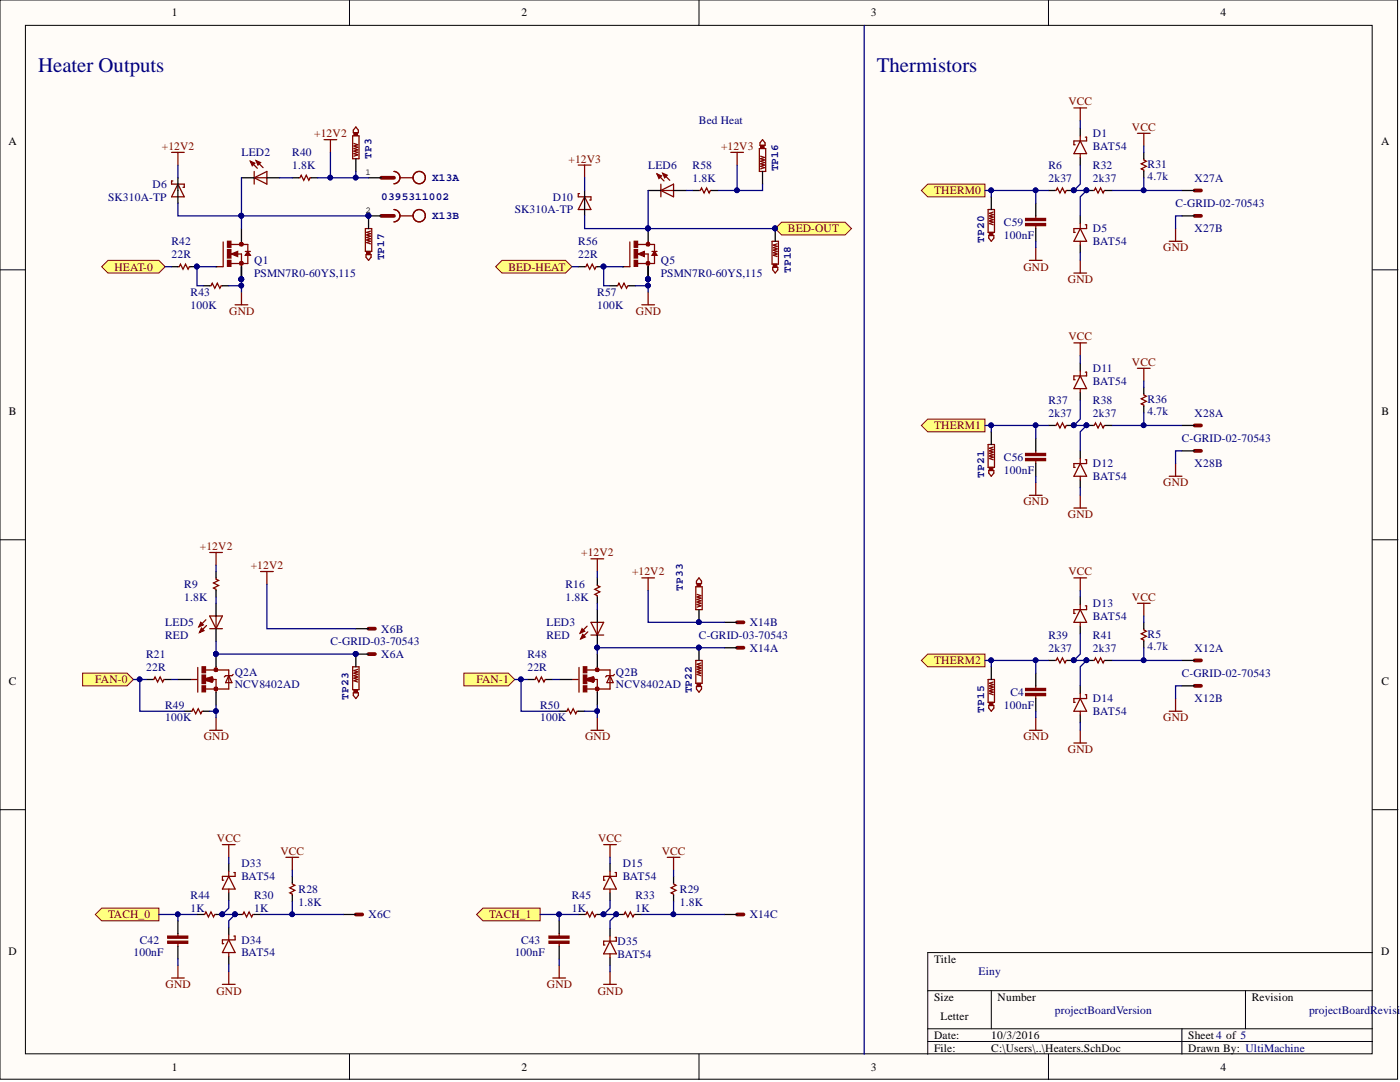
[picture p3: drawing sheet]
<svg xmlns="http://www.w3.org/2000/svg" width="279mm" height="216mm" viewBox="0 0 279 216" stroke-linecap="round" stroke-linejoin="round" font-family="sans-serif">
<defs><g id="words">
<g font-size="4.1" fill="#000080">
<text x="7.6" y="14.3">Heater Outputs</text>
<text x="175" y="14.3">Thermistors</text>
</g>
<g font-size="2.3">
<text x="34.3" y="3.3">1</text>
<text x="104.1" y="3.3">2</text>
<text x="173.8" y="3.3">3</text>
<text x="243.6" y="3.3">4</text>
<text x="1.7" y="29">A</text>
<text x="275.6" y="29">A</text>
<text x="1.8" y="82.8">B</text>
<text x="275.7" y="82.8">B</text>
<text x="1.8" y="136.7">C</text>
<text x="275.7" y="136.7">C</text>
<text x="1.7" y="190.5">D</text>
<text x="275.6" y="190.5">D</text>
<text x="186.4" y="192.1">Title</text>
<text x="186.4" y="199.7">Size</text>
<text x="187.7" y="203.5">Letter</text>
<text x="199.1" y="199.7">Number</text>
<text x="249.8" y="199.7">Revision</text>
<text x="186.4" y="207.3">Date:</text>
<text x="186.4" y="209.8">File:</text>
<text x="197.8" y="207.3">10/3/2016</text>
<text x="197.8" y="209.8">C:\Users\..\Heaters.SchDoc</text>
<text x="237.1" y="207.3">Sheet 4 of 5</text>
<text x="237.1" y="209.8">Drawn By: UltiMachine</text>
<text x="34.3" y="213.6">1</text>
<text x="104.1" y="213.6">2</text>
<text x="173.8" y="213.6">3</text>
<text x="243.6" y="213.6">4</text>
</g>
<g font-size="2.3" fill="#800000">
<text x="213.2" y="21">VCC</text>
<text x="32.3" y="29.9">+12V2</text>
<text x="62.7" y="27.4">+12V2</text>
<text x="143.9" y="29.9">+12V3</text>
<text x="225.9" y="26.1">VCC</text>
<text x="113.5" y="32.4">+12V3</text>
<text x="186.4" y="38.8">THERM0</text>
<text x="157.3" y="46.4">BED-OUT</text>
<text x="22.8" y="54">HEAT-0</text>
<text x="101.5" y="54">BED-HEAT</text>
<text x="204.3" y="54">GND</text>
<text x="232.2" y="50.2">GND</text>
<text x="213.1" y="56.5">GND</text>
<text x="45.7" y="62.8">GND</text>
<text x="126.9" y="62.8">GND</text>
<text x="213.2" y="67.9">VCC</text>
<text x="225.9" y="73">VCC</text>
<text x="186.4" y="85.7">THERM1</text>
<text x="204.3" y="100.9">GND</text>
<text x="232.2" y="97.1">GND</text>
<text x="213.1" y="103.4">GND</text>
<text x="39.9" y="109.7">+12V2</text>
<text x="50" y="113.5">+12V2</text>
<text x="116" y="111">+12V2</text>
<text x="126.1" y="114.8">+12V2</text>
<text x="213.2" y="114.8">VCC</text>
<text x="225.9" y="119.9">VCC</text>
<text x="19" y="136.3">FAN-0</text>
<text x="95.1" y="136.3">FAN-1</text>
<text x="186.4" y="132.5">THERM2</text>
<text x="232.2" y="143.9">GND</text>
<text x="40.7" y="147.8">GND</text>
<text x="116.8" y="147.8">GND</text>
<text x="204.3" y="147.8">GND</text>
<text x="213.1" y="150.3">GND</text>
<text x="43.3" y="168">VCC</text>
<text x="56" y="170.6">VCC</text>
<text x="119.4" y="168">VCC</text>
<text x="132.1" y="170.6">VCC</text>
<text x="21.6" y="183.2">TACH_0</text>
<text x="97.6" y="183.2">TACH_1</text>
<text x="33.1" y="197.2">GND</text>
<text x="109.1" y="197.2">GND</text>
<text x="43.2" y="198.4">GND</text>
<text x="119.3" y="198.4">GND</text>
</g>
<g font-size="2.3" fill="#000080">
<text x="139.5" y="24.8">Bed Heat</text>
<text x="218.1" y="27.4">D1</text>
<text x="218.1" y="29.9">BAT54</text>
<text x="48.2" y="31.2">LED2</text>
<text x="58.3" y="31.2">R40</text>
<text x="58.3" y="33.7">1.8K</text>
<text x="129.4" y="33.7">LED6</text>
<text x="138.2" y="33.7">R58</text>
<text x="209.2" y="33.7">R6</text>
<text x="218.1" y="33.7">R32</text>
<text x="229" y="36">4.7k</text>
<text x="229" y="33.4">R31</text>
<text x="21.6" y="40">SK310A-TP</text>
<text x="30.4" y="37.5">D6</text>
<text x="110.3" y="40">D10</text>
<text x="138.2" y="36.2">1.8K</text>
<text x="209.2" y="36.2">2k37</text>
<text x="218.1" y="36.2">2k37</text>
<text x="234.6" y="41.3">C-GRID-02-70543</text>
<text x="238.4" y="36.2">X27A</text>
<text x="102.7" y="42.6">SK310A-TP</text>
<text x="200.4" y="45.1">C59</text>
<text x="200.4" y="47.6">100nF</text>
<text x="218.1" y="46.4">D5</text>
<text x="238.4" y="46.4">X27B</text>
<text x="34.2" y="48.9">R42</text>
<text x="34.2" y="51.4">22R</text>
<text x="50.7" y="52.7">Q1</text>
<text x="115.4" y="48.9">R56</text>
<text x="115.4" y="51.4">22R</text>
<text x="131.9" y="52.7">Q5</text>
<text x="218.1" y="48.9">BAT54</text>
<text x="38" y="59">R43</text>
<text x="50.7" y="55.2">PSMN7R0-60YS,115</text>
<text x="119.2" y="59">R57</text>
<text x="131.9" y="55.2">PSMN7R0-60YS,115</text>
<text x="38" y="61.6">100K</text>
<text x="119.2" y="61.6">100K</text>
<text x="218.1" y="74.3">D11</text>
<text x="218.1" y="76.8">BAT54</text>
<text x="209.2" y="83.1">2k37</text>
<text x="209.2" y="80.6">R37</text>
<text x="218.1" y="83.1">2k37</text>
<text x="218.1" y="80.6">R38</text>
<text x="229" y="82.9">4.7k</text>
<text x="229" y="80.3">R36</text>
<text x="238.4" y="83.1">X28A</text>
<text x="235.9" y="88.2">C-GRID-02-70543</text>
<text x="200.4" y="92">C56</text>
<text x="200.4" y="94.5">100nF</text>
<text x="218.1" y="93.3">D12</text>
<text x="218.1" y="95.8">BAT54</text>
<text x="238.4" y="93.3">X28B</text>
<text x="36.8" y="117.3">R9</text>
<text x="36.8" y="119.9">1.8K</text>
<text x="112.9" y="117.3">R16</text>
<text x="112.9" y="119.9">1.8K</text>
<text x="33" y="124.9">LED5</text>
<text x="109.1" y="124.9">LED3</text>
<text x="149.6" y="124.9">X14B</text>
<text x="218.1" y="121.1">D13</text>
<text x="218.1" y="123.7">BAT54</text>
<text x="29.2" y="131.3">R21</text>
<text x="33" y="127.5">RED</text>
<text x="65.9" y="128.7">C-GRID-03-70543</text>
<text x="76.1" y="126.2">X6B</text>
<text x="76.1" y="131.3">X6A</text>
<text x="105.3" y="131.3">R48</text>
<text x="109.1" y="127.5">RED</text>
<text x="139.5" y="127.5">C-GRID-03-70543</text>
<text x="149.6" y="130">X14A</text>
<text x="209.2" y="130">2k37</text>
<text x="209.2" y="127.5">R39</text>
<text x="218.1" y="130">2k37</text>
<text x="218.1" y="127.5">R41</text>
<text x="229" y="129.8">4.7k</text>
<text x="229" y="127.2">R5</text>
<text x="238.4" y="130">X12A</text>
<text x="29.2" y="133.8">22R</text>
<text x="46.8" y="134.8">Q2A</text>
<text x="46.8" y="137.4">NCV8402AD</text>
<text x="105.3" y="133.8">22R</text>
<text x="122.9" y="134.8">Q2B</text>
<text x="122.9" y="137.4">NCV8402AD</text>
<text x="235.9" y="135.1">C-GRID-02-70543</text>
<text x="33" y="143.9">100K</text>
<text x="33" y="141.4">R49</text>
<text x="107.8" y="143.9">100K</text>
<text x="107.8" y="141.4">R50</text>
<text x="200.4" y="141.4">100nF</text>
<text x="201.6" y="138.9">C4</text>
<text x="218.1" y="140.1">D14</text>
<text x="218.1" y="142.7">BAT54</text>
<text x="238.4" y="140.1">X12B</text>
<text x="48.2" y="173.1">D33</text>
<text x="124.3" y="173.1">D15</text>
<text x="38" y="179.4">R44</text>
<text x="48.2" y="175.6">BAT54</text>
<text x="50.7" y="179.4">R30</text>
<text x="59.6" y="178.2">R28</text>
<text x="114.1" y="179.4">R45</text>
<text x="124.3" y="175.6">BAT54</text>
<text x="126.8" y="179.4">R33</text>
<text x="135.7" y="178.2">R29</text>
<text x="38" y="182">1K</text>
<text x="50.7" y="182">1K</text>
<text x="59.6" y="180.7">1.8K</text>
<text x="73.6" y="183.2">X6C</text>
<text x="114.1" y="182">1K</text>
<text x="126.8" y="182">1K</text>
<text x="135.7" y="180.7">1.8K</text>
<text x="149.6" y="183.2">X14C</text>
<text x="26.6" y="190.8">100nF</text>
<text x="27.9" y="188.3">C42</text>
<text x="48.2" y="188.3">D34</text>
<text x="48.2" y="190.8">BAT54</text>
<text x="102.7" y="190.8">100nF</text>
<text x="104" y="188.3">C43</text>
<text x="123.3" y="188.6">D35</text>
<text x="123.3" y="191.1">BAT54</text>
<text x="195.3" y="194.6">Einy</text>
<text x="210.5" y="202.2">projectBoardVersion</text>
<text x="261.2" y="202.2">projectBoardRevisi</text>
<text x="279.5" y="202.2">o</text>
</g>
<g font-size="2.2" fill="#000080">
<text x="74.1" y="31.7" transform="rotate(-90 74.1 31.7)">TP3</text>
<text x="155.3" y="34.2" transform="rotate(-90 155.3 34.2)">TP16</text>
<text x="76.1" y="39.9">0395311002</text>
<text x="86.2" y="36.1">X13A</text>
<text x="86.2" y="43.7">X13B</text>
<text x="76.7" y="51.9" transform="rotate(-90 76.7 51.9)">TP17</text>
<text x="196.4" y="48.4" transform="rotate(-90 196.4 48.4)">TP20</text>
<text x="157.8" y="54.5" transform="rotate(-90 157.8 54.5)">TP18</text>
<text x="196.4" y="95.3" transform="rotate(-90 196.4 95.3)">TP21</text>
<text x="136.3" y="117.8" transform="rotate(-90 136.3 117.8)">TP33</text>
<text x="69.6" y="139.6" transform="rotate(-90 69.6 139.6)">TP23</text>
<text x="138.1" y="138.4" transform="rotate(-90 138.1 138.4)">TP22</text>
<text x="196.4" y="142.2" transform="rotate(-90 196.4 142.2)">TP15</text>
</g>
<g font-size="1.8">
<text x="73" y="35">1</text>
<text x="73" y="42.6">2</text>
</g>
</g></defs>
<g fill="#fffcf8" stroke="#000" stroke-width=".2">
<path d="M0 0h278.9v215.3h-278.9z"/>
<path d="M5.1 5.1h268.7v205.2h-268.7z"/>
</g>
<g fill="none" stroke="#000" stroke-width=".2">
<path d="M69.7 0v5.1M139.5 0v5.1M209.2 0v5.1M0 53.8h5.1M273.9 53.8h5.1M0 107.7h5.1M273.9 107.7h5.1M0 161.6h5.1M273.9 161.6h5.1M185.2 197.7h88.7M197.8 197.7v7.6M248.6 197.7v7.6"/>
<path d="M273.9 190.1h-88.7v20.3M69.7 210.4v5M139.5 210.4v5M185.2 205.3h88.7M185.2 207.8h88.7M209.2 210.4v5M235.9 205.3v5.1"/>
</g>
<path d="M44.5 48.3v4.9h-1.4M46.2 48.8h3.3v1.4M47.3 50.7h.9v2.5M48.2 48.1v.7M49 50.2h1M49.5 50.8v1.8h-3.3" fill="none" stroke="#800000" stroke-width=".25"/>
<g fill="#800000" stroke="#800000" stroke-width=".25">
<path d="M45.4 51.9h.7v1.2h-.7z"/>
<path d="M45.4 48.1h.7v1.2h-.7z"/>
<path d="M45.4 49.8h.7v1.7h-.7z"/>
</g>
<path d="M46.2 50.7l1.2-.5v1z" fill="#800000"/>
<path d="M46.2 50.7l1.2-.5v1z" fill="none" stroke="#800000" stroke-width=".25"/>
<path d="M49.5 50.2l.5 .7h-1z" fill="#800000"/>
<path d="M49.5 50.2l.5 .7h-1zM125.7 48.3v4.9h-1.4M127.3 48.8h3.3v1.4M128.5 50.7h.9v2.5M129.4 48.1v.7M130.1 50.2h1M130.6 50.8v1.8h-3.3" fill="none" stroke="#800000" stroke-width=".25"/>
<g fill="none" stroke="#800000" stroke-width=".76">
<circle cx="48.2" cy="48.7" r=".09"/>
<circle cx="48.2" cy="52.5" r=".09"/>
</g>
<path d="M43.1 53.2h.1M48.2 45.6v2.5M48.2 53.2v2.6" fill="none" stroke="#000" stroke-width=".25"/>
<circle cx="48.2" cy="55.7" r=".47" fill="#000080" stroke="#000080" stroke-width=".2"/>
<g fill="#800000" stroke="#800000" stroke-width=".25">
<path d="M126.6 51.9h.6v1.2h-.6z"/>
<path d="M126.6 48.1h.6v1.2h-.6z"/>
<path d="M126.6 49.8h.6v1.7h-.6z"/>
</g>
<path d="M127.3 50.7l1.3-.5v1z" fill="#800000"/>
<path d="M127.3 50.7l1.3-.5v1z" fill="none" stroke="#800000" stroke-width=".25"/>
<path d="M130.6 50.2l.5 .7h-1z" fill="#800000"/>
<path d="M50 32.2l1.4 1.4M50.7 35.5l2.6-1.3v2.5zM50.7 34.2v2.5M50.7 35.5h2.6M51.1 32.1l1.4 1.3M130.6 50.2l.5 .7h-1z" fill="none" stroke="#800000" stroke-width=".25"/>
<g fill="none" stroke="#800000" stroke-width=".76">
<circle cx="129.3" cy="48.7" r=".09"/>
<circle cx="129.3" cy="52.5" r=".09"/>
</g>
<path d="M124.3 53.2h.1M129.4 45.6v2.5M129.4 53.2v2.6" fill="none" stroke="#000" stroke-width=".25"/>
<g fill="#000080" stroke="#000080" stroke-width=".2">
<circle cx="129.3" cy="45.6" r=".47"/>
<circle cx="129.3" cy="55.7" r=".47"/>
</g>
<path d="M51.1 32.1l.9 .3-.5 .5z" fill="#800000"/>
<path d="M51.1 32.1l.9 .3-.5 .5z" fill="none" stroke="#800000" stroke-width=".25"/>
<path d="M50 32.2l.9 .4-.6 .5z" fill="#800000"/>
<path d="M50 32.2l.9 .4-.6 .5zM131.1 34.7l1.4 1.4M131.9 38l2.5-1.3v2.6zM131.9 36.7v2.6M131.9 38h2.5M132.3 34.6l1.4 1.4" fill="none" stroke="#800000" stroke-width=".25"/>
<path d="M48.2 35.5h2.5M53.3 35.5h2.5" fill="none" stroke="#000" stroke-width=".25"/>
<path d="M132.3 34.6l.9 .4-.6 .5z" fill="#800000"/>
<path d="M132.3 34.6l.9 .4-.6 .5z" fill="none" stroke="#800000" stroke-width=".25"/>
<path d="M131.1 34.7l.9 .4-.5 .5z" fill="#800000"/>
<g fill="none" stroke="#800000" stroke-width=".25">
<path d="M34.2 30.4h2.6M34.5 36.1h-.3v.6h2.6v.7h-.3M35.5 36.7l1.3 2.6h-2.6zM35.5 30.4v2.5M64.7 27.9h2.5M65.9 27.9v2.5M115.4 32.9h2.5M115.7 38.6h-.3v.7h2.5v.6h-.2M116.7 39.3l1.2 2.5h-2.5zM116.7 32.9v2.6M131.1 34.7l.9 .4-.5 .5zM145.8 30.4h2.6"/>
<path d="M147.1 30.4v2.5M227 26.6h2.5M228.3 26.6v2.5M48.2 58.3v2.5M129.4 58.3v2.5M197.2 41.8h1.3v4.6h-1.3zM197.3 47h1v.5l-.5 .6-.5-.6zM198.2 42.3l-.7 .3 .7 .2-.7 .3 .7 .2-.7 .3 .7 .2-.7 .3 .7 .2-.7 .3 .7 .3M205.4 51.9h2.6M206.7 43.1v.5M206.7 45.1v.5M206.7 49.4v2.5"/>
<path d="M233.3 48.1h2.6M234.6 45.6v2.5M46.9 60.8h2.6M128.1 60.8h2.5M227 73.5h2.5M228.3 73.5v2.5M197.2 88.7h1.3v4.6h-1.3zM197.3 93.9h1v.5l-.5 .6-.5-.6zM198.2 89.2l-.7 .3 .7 .2-.7 .3 .7 .2-.7 .3 .7 .2-.7 .3 .7 .2-.7 .3 .7 .2M205.4 98.8h2.6M206.7 90v.5M206.7 92v.5"/>
<path d="M206.7 96.3v2.5M233.3 95h2.6M234.6 92.5v2.5M197.2 135.6h1.3v4.5h-1.3zM198.2 136.1l-.7 .2 .7 .3-.7 .3 .7 .2-.7 .3 .7 .2-.7 .3 .7 .2-.7 .3 .7 .2M206.7 136.9v.5M206.7 138.9v.5M227 120.4h2.5M228.3 120.4v2.5M234.6 139.4v2.5M197.3 140.8h1v.5l-.5 .6-.5-.6zM205.4 145.7h2.6"/>
<path d="M206.7 143.2v2.5M233.3 141.9h2.6"/>
</g>
<g fill="none" stroke="#000" stroke-width=".25">
<path d="M35.5 35.5v5M116.7 38v5.1M129.4 38h2.5M134.4 38h2.6M197.8 39.3v2.5M235.9 38h2.5M206.7 40.5v2.6M206.7 45.6v2.5M235.9 43.1h2.5M197.8 86.2v2.5M206.7 87.4v2.6M206.7 92.5v2.5"/>
<path d="M235.9 84.9h2.5M235.9 90h2.5M197.8 133.1v2.5M206.7 134.3v2.6M206.7 139.4v2.5M235.9 131.8h2.5M235.9 136.9h2.5"/>
</g>
<g fill="#800000" stroke="#800000" stroke-width=".25">
<path d="M204.7 44.6h4v.4h-4z"/>
<path d="M204.7 43.6h4v.4h-4z"/>
<path d="M204.7 91.5h4v.4h-4z"/>
<path d="M204.7 90.5h4v.4h-4z"/>
<path d="M197.5 93.3h.6v.5h-.6z"/>
<path d="M197.5 46.4h.6v.5h-.6z"/>
<path d="M204.7 138.4h4v.4h-4z"/>
<path d="M204.7 137.4h4v.4h-4z"/>
<path d="M197.5 140.1h.6v.6h-.6z"/>
</g>
<path d="M238.4 38h1.3M238.4 43.1h1.3M238.4 84.9h1.3M238.4 90h1.3M238.4 131.8h1.3M238.4 136.9h1.3" fill="none" stroke="#800000" stroke-width=".76"/>
<g fill="#ffff80" stroke="#800000" stroke-width=".2">
<path d="M20.3 53.2l1.3-1.3h10.1l1.3 1.3-1.3 1.3h-10.1z" fill-rule="evenodd"/>
<path d="M98.9 53.2l1.3-1.3h12.7l1.2 1.3-1.2 1.3h-12.7z" fill-rule="evenodd"/>
<path d="M183.9 38l1.3-1.3h11.4v2.6h-11.4z" fill-rule="evenodd"/>
<path d="M183.9 84.9l1.3-1.3h11.4v2.6h-11.4z" fill-rule="evenodd"/>
<path d="M183.9 131.8l1.3-1.3h11.4v2.6h-11.4z" fill-rule="evenodd"/>
</g>
<g fill="none" stroke="#800000" stroke-width=".25">
<path d="M70.4 27.1h1.3v4.6h-1.3zM70.6 28.6l.8 .3-.8 .2 .8 .3-.8 .2 .8 .3-.8 .3 .8 .2-.8 .3 .8 .2-.8 .3M71 25.3l.5 .7v.5h-1v-.5zM78.6 34.2a1.23 1.23 0 0 1 1.2 1.2 1.23 1.23 0 0 1-1.2 1.3 1.23 1.23 0 0 0 1.2-1.3 1.23 1.23 0 0 0-1.2-1.2zM79.9 35.5h2.5M151.5 29.6h1.3v4.6h-1.3zM151.8 31.2l.8 .2-.8 .3 .8 .2-.8 .3 .8 .2-.8 .3 .8 .2-.8 .3 .8 .2-.8 .3M152.2 27.9l.5 .6v.5h-1v-.5zM72.9 45.6h1.3v4.6h-1.3zM73 50.8h1.1v.5l-.5 .6-.6-.6zM73.9 46.1l-.7 .3 .7 .2-.7 .3 .7 .2-.7 .3 .7 .2-.7 .3 .7 .2-.7 .3 .7 .3M78.6 41.8a1.23 1.23 0 0 1 1.2 1.2 1.23 1.23 0 0 1-1.2 1.3 1.23 1.23 0 0 0 1.2-1.3 1.23 1.23 0 0 0-1.2-1.2z"/>
<path d="M79.9 43.1h2.5M154.1 48.1h1.2v4.6h-1.2zM154.2 53.3h1v.5l-.5 .7-.5-.7zM155.1 48.7l-.8 .2 .8 .3-.8 .2 .8 .3-.8 .2 .8 .3-.8 .2 .8 .3-.8 .2 .8 .3"/>
<circle cx="83.7" cy="35.4" r="1.23"/>
<circle cx="83.7" cy="43" r="1.23"/>
</g>
<g fill="#800000" stroke="#800000" stroke-width=".25">
<path d="M73.2 50.2h.7v.5h-.7z"/>
<path d="M70.6 26.5h.7v.5h-.7z"/>
<path d="M154.3 52.7h.7v.6h-.7z"/>
<path d="M151.8 29h.7v.6h-.7z"/>
</g>
<path d="M71 31.7v2.5M73.6 35.5h2.5M152.2 34.2v2.5M76.1 43.1h-2.5v2.5M154.7 45.6v2.5" fill="none" stroke="#000" stroke-width=".25"/>
<g fill="#000080" stroke="#000080" stroke-width=".2">
<circle cx="73.5" cy="43" r=".47"/>
<circle cx="154.7" cy="45.6" r=".47"/>
</g>
<path d="M76.1 35.5h2.5M76.1 43.1h2.5" fill="none" stroke="#800000" stroke-width=".76"/>
<path d="M154.7 45.6l1.3-1.3h12.7l1.2 1.3-1.2 1.3h-12.7z" fill-rule="evenodd" fill="#ffff80" stroke="#800000" stroke-width=".2"/>
<circle cx="154.7" cy="45.6" r=".47" fill="#000080" stroke="#000080" stroke-width=".2"/>
<g fill="#ffff80" stroke="#800000" stroke-width=".2">
<path d="M19 182.5l1.3-1.3h11.4v2.5h-11.4z" fill-rule="evenodd"/>
<path d="M95.1 182.5l1.3-1.3h11.4v2.5h-11.4z" fill-rule="evenodd"/>
</g>
<g fill="none" stroke="#800000" stroke-width=".25">
<path d="M59.6 35.5h.3l.2-.5 .5 1 .5-1 .5 1 .3-.5h.2M139.5 38h.3l.2-.5 .5 1 .5-1 .5 1 .3-.5h.2M210.5 38h.3l.2-.5 .5 1 .5-1 .5 1 .3-.5h.3M214.3 21.5h2.6M215.6 21.5v2.6M215.6 27.1v1M215.6 30.7v.7M215.6 28.1l1.3 2.6h-2.6zM216.6 27.4h.3v.7h-2.6v.8h.3M218.1 38h.3l.2-.5 .5 1 .5-1 .6 1 .2-.5h.3M228.3 31.7v.2l.5 .3-1 .5 1 .5-1 .5 .5 .3v.2M35.5 53.2h.3l.2-.5 .5 1 .5-1 .5 1 .3-.5h.2"/>
<path d="M41.8 57h.3l.3-.5 .5 1 .5-1 .5 1 .2-.5h.3M116.7 53.2h.2l.3-.5 .5 1 .5-1 .5 1 .3-.5h.2M123 57h.3l.2-.5 .5 1 .5-1 .5 1 .3-.5h.2M214.3 54.5h2.6M215.6 44.6v1M215.6 48.1v.8M215.6 51.9v2.6M215.6 45.6l1.3 2.5h-2.6zM216.6 44.9h.3v.7h-2.6v.8h.3M214.3 68.4h2.6M215.6 68.4v2.6M215.6 74v1"/>
<path d="M215.6 77.5v.8M215.6 75l1.3 2.5h-2.6zM216.6 74.3h.3v.7h-2.6v.8h.3M228.3 78.6v.2l.5 .3-1 .5 1 .5-1 .5 .5 .2v.3M210.5 84.9h.3l.2-.5 .5 1 .5-1 .5 1 .3-.5h.3M215.6 91.5v1M215.6 95v.8M215.6 98.8v2.6M215.6 92.5l1.3 2.5h-2.6zM216.6 91.7h.3v.8h-2.6v.8h.3M218.1 84.9h.3l.2-.5 .5 1 .5-1 .6 1 .2-.5h.3M214.3 115.3h2.6"/>
<path d="M214.3 101.4h2.6M215.6 115.3v2.5M117.2 124.9l-1.4 1.4M117.3 126.1l-1.4 1.4M117.9 124.2h2.6l-1.3 2.5zM117.9 126.7h2.6M119.2 124.2v2.5M210.5 131.8h.3l.2-.5 .5 1 .5-1 .5 1 .3-.5h.3M215.6 120.6v1M215.6 124.2v.7M215.6 138.4v1M215.6 121.6l1.3 2.6h-2.6z"/>
<path d="M215.6 139.4l1.3 2.5h-2.6zM216.6 120.9h.3v.7h-2.6v.8h.3M216.6 138.6h.3v.8h-2.6v.7h.3M218.1 131.8h.3l.2-.5 .5 1 .5-1 .6 1 .2-.5h.3M228.3 125.4v.3l.5 .3-1 .5 1 .5-1 .5 .5 .2v.3M214.3 148.3h2.6M215.6 141.9v.8M215.6 145.7v2.6M44.4 168.5h2.5M45.7 168.5v2.6M45.7 173.9v1M45.7 177.4v.8"/>
<path d="M45.7 174.9l1.2 2.5h-2.5zM46.7 174.1h.2v.8h-2.5v.7h.2M57.1 171.1h2.5M58.3 176.1v.3l.5 .2-1 .6 1 .5-1 .5 .5 .2v.3M58.3 171.1v2.5M120.5 168.5h2.5M121.7 168.5v2.6M121.7 173.9v1M121.7 177.4v.8M121.7 174.9l1.3 2.5h-2.5zM122.8 174.1h.2v.8h-2.5v.7h.2M133.2 171.1h2.5"/>
<path d="M134.4 176.1v.3l.5 .2-1 .6 1 .5-1 .5 .5 .2v.3M134.4 171.1v2.5M34.2 195.1h2.6M35.5 186.3v.5M35.5 188.3v.5M35.5 192.6v2.5M40.6 182.5h.2l.3-.5 .5 1 .5-1 .5 1 .3-.5h.2M44.4 196.4h2.5M45.7 186.5v1M45.7 190.1v.7M45.7 193.9v2.5M45.7 187.5l1.2 2.6h-2.5z"/>
<path d="M46.7 186.8h.2v.7h-2.5v.8h.2M48.2 182.5h.2l.3-.5 .5 1 .5-1 .5 1 .3-.5h.2M110.3 195.1h2.6M111.6 186.3v.5M111.6 188.3v.5M111.6 192.6v2.5M116.7 182.5h.2l.3-.5 .5 1 .5-1 .5 1 .3-.5h.2M120.5 196.4h2.5M121.7 186.8v1M121.7 190.3v.8M121.7 193.9v2.5M121.7 187.8l1.3 2.5h-2.5z"/>
<path d="M122.8 187h.2v.8h-2.5v.8h.2M124.3 182.5h.2l.3-.5 .5 1 .5-1 .5 1 .3-.5h.2"/>
</g>
<g fill="#800000" stroke="#800000" stroke-width=".25">
<path d="M33.5 187.8h4v.4h-4z"/>
<path d="M33.5 186.8h4v.4h-4z"/>
<path d="M109.6 187.8h4v.4h-4z"/>
<path d="M109.6 186.8h4v.4h-4z"/>
</g>
<g fill="none" stroke="#000" stroke-width=".25">
<path d="M58.3 35.5h1.3M62.1 35.5h1.3M138.2 38h1.3M142 38h1.3M209.2 38h1.3M213.1 38h1.2M215.6 25.6v1.5M215.6 31.4v1.5M216.9 38h1.2M220.7 38h1.2M228.3 30.4v1.3M228.3 34.2v1.3"/>
<path d="M34.2 53.2h1.3M38 53.2h1.3M40.6 57h1.2M44.4 57h1.3M115.4 53.2h1.3M119.2 53.2h1.3M121.7 57h1.3M125.5 57h1.3M215.6 43.1v1.5M215.6 48.9v1.5M215.6 72.5v1.5M215.6 78.3v1.5"/>
<path d="M228.3 77.3v1.3M209.2 84.9h1.3M213.1 84.9h1.2M215.6 90v1.5M215.6 95.8v1.5M216.9 84.9h1.2M220.7 84.9h1.2M228.3 81.1v1.3M215.6 119.1v1.5M209.2 131.8h1.3M213.1 131.8h1.2M215.6 124.9v1.6"/>
<path d="M215.6 136.9v1.5M216.9 131.8h1.2M220.7 131.8h1.2M228.3 124.2v1.2M228.3 128v1.2M215.6 142.7v1.5M45.7 172.3v1.6M45.7 178.2v1.5M58.3 174.9v1.2M58.3 178.7v1.2M121.7 172.3v1.6M121.7 178.2v1.5"/>
<path d="M134.4 174.9v1.2M134.4 178.7v1.2M35.5 183.7v2.6M35.5 188.8v2.5M39.3 182.5h1.3M43.1 182.5h1.3M45.7 185v1.5M45.7 190.8v1.6M46.9 182.5h1.3M50.7 182.5h1.3M111.6 183.7v2.6M111.6 188.8v2.5"/>
<path d="M115.4 182.5h1.3M119.2 182.5h1.3M121.7 185.3v1.5M121.7 191.1v1.5M123 182.5h1.3M126.8 182.5h1.3"/>
</g>
<g fill="#000080" stroke="#000080" stroke-width=".2">
<circle cx="123" cy="182.4" r=".47"/>
<circle cx="120.4" cy="182.4" r=".47"/>
<circle cx="44.3" cy="182.4" r=".47"/>
<circle cx="46.9" cy="182.4" r=".47"/>
<circle cx="39.3" cy="53.2" r=".47"/>
<circle cx="120.4" cy="53.2" r=".47"/>
<circle cx="214.3" cy="38" r=".47"/>
<circle cx="216.8" cy="38" r=".47"/>
<circle cx="214.3" cy="84.9" r=".47"/>
<circle cx="216.8" cy="84.9" r=".47"/>
<circle cx="214.3" cy="131.7" r=".47"/>
<circle cx="216.8" cy="131.7" r=".47"/>
</g>
<path d="M116.2 125.4l.5 .6-.9 .3z" fill="#800000"/>
<path d="M116.2 125.4l.5 .6-.9 .3z" fill="none" stroke="#800000" stroke-width=".25"/>
<path d="M116.3 126.6l.5 .5-.9 .4z" fill="#800000"/>
<path d="M41.1 123.7l-1.4 1.4M41.2 124.8l-1.4 1.4M41.8 122.9h2.6l-1.3 2.5zM41.8 125.4h2.6M43.1 122.9v2.5M116.3 126.6l.5 .5-.9 .4zM117.9 145.7h2.6M119.2 143.2v2.5" fill="none" stroke="#800000" stroke-width=".25"/>
<path d="M119.2 121.6v2.6M119.2 126.7v2.5" fill="none" stroke="#000" stroke-width=".25"/>
<circle cx="119.2" cy="129.2" r=".47" fill="#000080" stroke="#000080" stroke-width=".2"/>
<path d="M40.1 124.2l.5 .5-.9 .4z" fill="#800000"/>
<path d="M40.1 124.2l.5 .5-.9 .4z" fill="none" stroke="#800000" stroke-width=".25"/>
<path d="M40.2 125.3l.5 .5-.9 .4z" fill="#800000"/>
<path d="M40.2 125.3l.5 .5-.9 .4zM41.8 145.7h2.6M43.1 143.2v2.5" fill="none" stroke="#800000" stroke-width=".25"/>
<path d="M43.1 120.4v2.5M43.1 125.4v2.6" fill="none" stroke="#000" stroke-width=".25"/>
<g fill="#ffff80" stroke="#800000" stroke-width=".2">
<path d="M16.5 134.3h8.9l1.2 1.3-1.2 1.3h-8.9z" fill-rule="evenodd"/>
<path d="M92.6 134.3h8.9l1.2 1.3-1.2 1.3h-8.9z" fill-rule="evenodd"/>
</g>
<g fill="none" stroke="#800000" stroke-width=".25">
<path d="M41.8 110.2h2.6M43.1 115.3v.3l.5 .2-1 .5 1 .5-1 .5 .5 .3v.2M43.1 110.2v2.6M52 114h2.5M53.3 114v2.6M117.9 111.5h2.6M119.2 116.6v.2l.5 .3-1 .5 1 .5-1 .5 .5 .3v.2M119.2 111.5v2.5M128.1 115.3h2.5M129.4 115.3v2.5M138.9 117.1h1.2v4.5h-1.2zM139.1 118.6l.8 .3-.8 .2 .8 .3-.8 .2 .8 .3-.8 .2 .8 .3-.8 .2 .8 .3-.8 .2"/>
<path d="M139.5 115.3l.5 .6v.6h-1v-.6zM30.4 135.6h.3l.2-.5 .6 1 .5-1 .5 1 .2-.5h.3M38 135.6h1.3M39.5 133.2v4.9M41.1 135.6l1.3-.5v1zM41.1 133.7h4.6v3.8h-4.6M42.2 135.6h.9v2.5M43.1 133.1v.6M45.7 134.8l.6 1.4h-1.3zM46.5 134.6l-.2 .2h-1.3l-.2 .3M70.4 133.1h1.3v4.5h-1.3zM70.5 138.2h1v.6l-.5 .6-.5-.6z"/>
<path d="M71.4 133.6l-.8 .2 .8 .3-.8 .2 .8 .3-.8 .2 .8 .3-.8 .2 .8 .3-.8 .2 .8 .3M106.5 135.6h.3l.2-.5 .5 1 .5-1 .6 1 .2-.5h.3M114.1 135.6h1.3M115.6 133.2v4.9M117.2 135.6l1.2-.5v1zM117.2 133.7h4.5v3.8h-4.5M118.3 135.6h.9v2.5M119.2 133.1v.6M121.7 134.8l.7 1.4h-1.3zM122.6 134.6l-.2 .2h-1.3l-.2 .3M138.9 131.8h1.2v4.5h-1.2zM139 137h1v.5l-.5 .6-.5-.6z"/>
<path d="M139.9 132.3l-.8 .2 .8 .3-.8 .3 .8 .2-.8 .3 .8 .2-.8 .3 .8 .2-.8 .3 .8 .2M38 141.9h.3l.3-.5 .5 1 .5-1 .5 1 .2-.5h.3M112.9 141.9h.2l.3-.5 .5 1 .5-1 .5 1 .2-.5h.3"/>
</g>
<g fill="#800000" stroke="#800000" stroke-width=".25">
<path d="M139.1 136.3h.7v.6h-.7z"/>
<path d="M70.6 137.6h.7v.6h-.7z"/>
<path d="M139.1 116.5h.7v.5h-.7z"/>
<path d="M40.3 136.9h.7v1.1h-.7z"/>
<path d="M40.3 133.1h.7v1.1h-.7z"/>
<path d="M40.3 134.7h.7v1.7h-.7z"/>
<path d="M116.4 136.9h.7v1.1h-.7z"/>
<path d="M116.4 133.1h.7v1.1h-.7z"/>
<path d="M116.4 134.7h.7v1.7h-.7z"/>
</g>
<g fill="none" stroke="#000" stroke-width=".25">
<path d="M43.1 114v1.3M43.1 117.8v1.3M119.2 115.3v1.3M119.2 119.1v1.3M29.2 135.6h1.2M33 135.6h1.2M35.5 135.6h2.5M43.1 130.5v2.6M43.1 138.1v2.6M71 125.4h2.6M73.6 130.5h-2.6v2.6M105.3 135.6h1.2"/>
<path d="M109.1 135.6h1.2M111.6 135.6h2.5M119.2 130.5v2.6M119.2 138.1v2.6M139.5 121.6v2.6M139.5 129.2v2.6M144.6 129.2h2.5M144.6 124.2h2.5M36.8 141.9h1.2M40.6 141.9h1.2M111.6 141.9h1.3M115.4 141.9h1.3"/>
<path d="M68.5 182.5h2.5M144.6 182.5h2.5"/>
</g>
<g fill="#000080" stroke="#000080" stroke-width=".2">
<circle cx="139.5" cy="129.2" r=".47"/>
<circle cx="71" cy="130.5" r=".47"/>
<circle cx="139.5" cy="124.1" r=".47"/>
<circle cx="43.1" cy="130.5" r=".47"/>
<circle cx="48.2" cy="43" r=".47"/>
<circle cx="73.5" cy="43" r=".47"/>
<circle cx="129.3" cy="45.6" r=".47"/>
<circle cx="154.7" cy="45.6" r=".47"/>
<circle cx="35.5" cy="182.4" r=".47"/>
<circle cx="111.6" cy="182.4" r=".47"/>
<circle cx="197.8" cy="38" r=".47"/>
<circle cx="197.8" cy="84.9" r=".47"/>
<circle cx="197.8" cy="131.7" r=".47"/>
<circle cx="39.3" cy="53.2" r=".47"/>
<circle cx="48.2" cy="57" r=".47"/>
<circle cx="48.2" cy="55.7" r=".47"/>
<circle cx="120.4" cy="53.2" r=".47"/>
<circle cx="129.3" cy="57" r=".47"/>
<circle cx="129.3" cy="55.7" r=".47"/>
<circle cx="65.9" cy="35.4" r=".47"/>
<circle cx="71" cy="35.4" r=".47"/>
<circle cx="147.1" cy="38" r=".47"/>
<circle cx="206.7" cy="84.9" r=".47"/>
<circle cx="206.7" cy="38" r=".47"/>
<circle cx="216.8" cy="38" r=".47"/>
<circle cx="214.3" cy="38" r=".47"/>
<circle cx="228.2" cy="38" r=".47"/>
<circle cx="228.2" cy="84.9" r=".47"/>
<circle cx="216.8" cy="84.9" r=".47"/>
<circle cx="214.3" cy="84.9" r=".47"/>
<circle cx="206.7" cy="131.7" r=".47"/>
<circle cx="216.8" cy="131.7" r=".47"/>
<circle cx="214.3" cy="131.7" r=".47"/>
<circle cx="228.2" cy="131.7" r=".47"/>
<circle cx="46.9" cy="182.4" r=".47"/>
<circle cx="44.3" cy="182.4" r=".47"/>
<circle cx="58.3" cy="182.4" r=".47"/>
<circle cx="123" cy="182.4" r=".47"/>
<circle cx="120.4" cy="182.4" r=".47"/>
<circle cx="134.4" cy="182.4" r=".47"/>
<circle cx="119.2" cy="129.2" r=".47"/>
<circle cx="119.2" cy="141.9" r=".47"/>
<circle cx="43.1" cy="141.9" r=".47"/>
<circle cx="27.9" cy="135.5" r=".47"/>
<circle cx="104" cy="135.5" r=".47"/>
</g>
<g fill="none" stroke="#800000" stroke-width=".76">
<path d="M42.2 135.3l-.9 .3 .9 .2v-.2h-.2M73.6 125.4h1.2M73.6 130.5h1.2M118.3 135.3l-.9 .3 .9 .2v-.2h-.2M147.1 129.2h1.3M147.1 124.2h1.3M71 182.5h1.3M147.1 182.5h1.3"/>
<circle cx="43.1" cy="133.6" r=".09"/>
<circle cx="43.1" cy="137.4" r=".09"/>
<circle cx="119.2" cy="133.6" r=".09"/>
<circle cx="119.2" cy="137.4" r=".09"/>
</g>
<g fill="none" stroke="#000080" stroke-width=".25">
<path d="M172.5 5.1v205.3M35.5 32.9v2.6M48.2 35.5v10.1M55.8 35.5h2.5M63.4 35.5h10.2M65.9 30.4v5.1M71 34.2v1.3M116.7 35.5v2.5M129.4 38v7.6M137 38h1.2M147.1 32.9v5.1M152.2 36.7v1.3h-8.9"/>
<path d="M196.6 38h12.6M197.8 38v1.3M206.7 38v2.5M215.6 32.9v3.8l-1.3 1.3h2.6l-1.3 1.3v3.8M215.6 24.1v1.5M221.9 38h14M228.3 29.1v1.3M228.3 35.5v2.5M33 53.2h1.2M35.5 40.5v2.6h38.1M43.1 53.2h-3.8v3.8h1.3M48.2 55.8v1.2h-2.5"/>
<path d="M48.2 57v1.3M114.1 53.2h1.3M116.7 43.1v2.5h12.7M124.3 53.2h-3.8v3.8h1.2M129.4 55.8v1.2h-2.6M129.4 57v1.3M129.4 45.6h25.3M206.7 48.1v1.3M215.6 50.4v1.5M235.9 43.1h-1.3v2.5M215.6 79.8v3.8l-1.3 1.3h2.6l-1.3 1.3v3.8M215.6 71v1.5"/>
<path d="M228.3 76v1.3M196.6 84.9h12.6M197.8 84.9v1.3M206.7 84.9v2.5M206.7 95v1.3M215.6 97.3v1.5M221.9 84.9h14M228.3 82.4v2.5M235.9 90h-1.3v2.5M43.1 112.8v1.2M43.1 119.1v1.3M53.3 116.6v8.8h17.7"/>
<path d="M119.2 114v1.3M129.4 117.8v6.4h15.2M215.6 117.8v1.3M26.6 135.6h1.3v6.3h8.9M27.9 135.6h1.3M34.2 135.6h1.3M43.1 128v2.5h27.9M102.7 135.6h1.3v6.3h7.6M104 135.6h1.3M110.3 135.6h1.3M119.2 120.4v1.2M144.6 129.2h-25.4v1.3"/>
<path d="M196.6 131.8h12.6M197.8 131.8v1.3M206.7 131.8v2.5M215.6 126.5v4l-1.3 1.3h2.6l-1.3 1.3v3.8M221.9 131.8h14M228.3 122.9v1.3M228.3 129.2v2.6M235.9 136.9h-1.3v2.5M41.8 141.9h1.3M43.1 140.7v2.5M116.7 141.9h2.5M119.2 140.7v2.5"/>
<path d="M206.7 141.9v1.3M215.6 144.2v1.5M45.7 179.7v1.5l-1.3 1.3h2.5l-1.2 1.2v1.3M45.7 171.1v1.2M58.3 173.6v1.3M58.3 179.9v2.6M121.7 179.7v1.5l-1.2 1.3h2.5l-1.3 1.2v1.6M121.7 171.1v1.2M134.4 173.6v1.3M134.4 179.9v2.6M31.7 182.5h7.6M35.5 182.5v1.2"/>
<path d="M35.5 191.3v1.3M45.7 192.4v1.5M52 182.5h16.5M107.8 182.5h7.6M111.6 182.5v1.2M111.6 191.3v1.3M121.7 192.6v1.3M128.1 182.5h16.5"/>
</g>
<use href="#words"/>
</svg>
